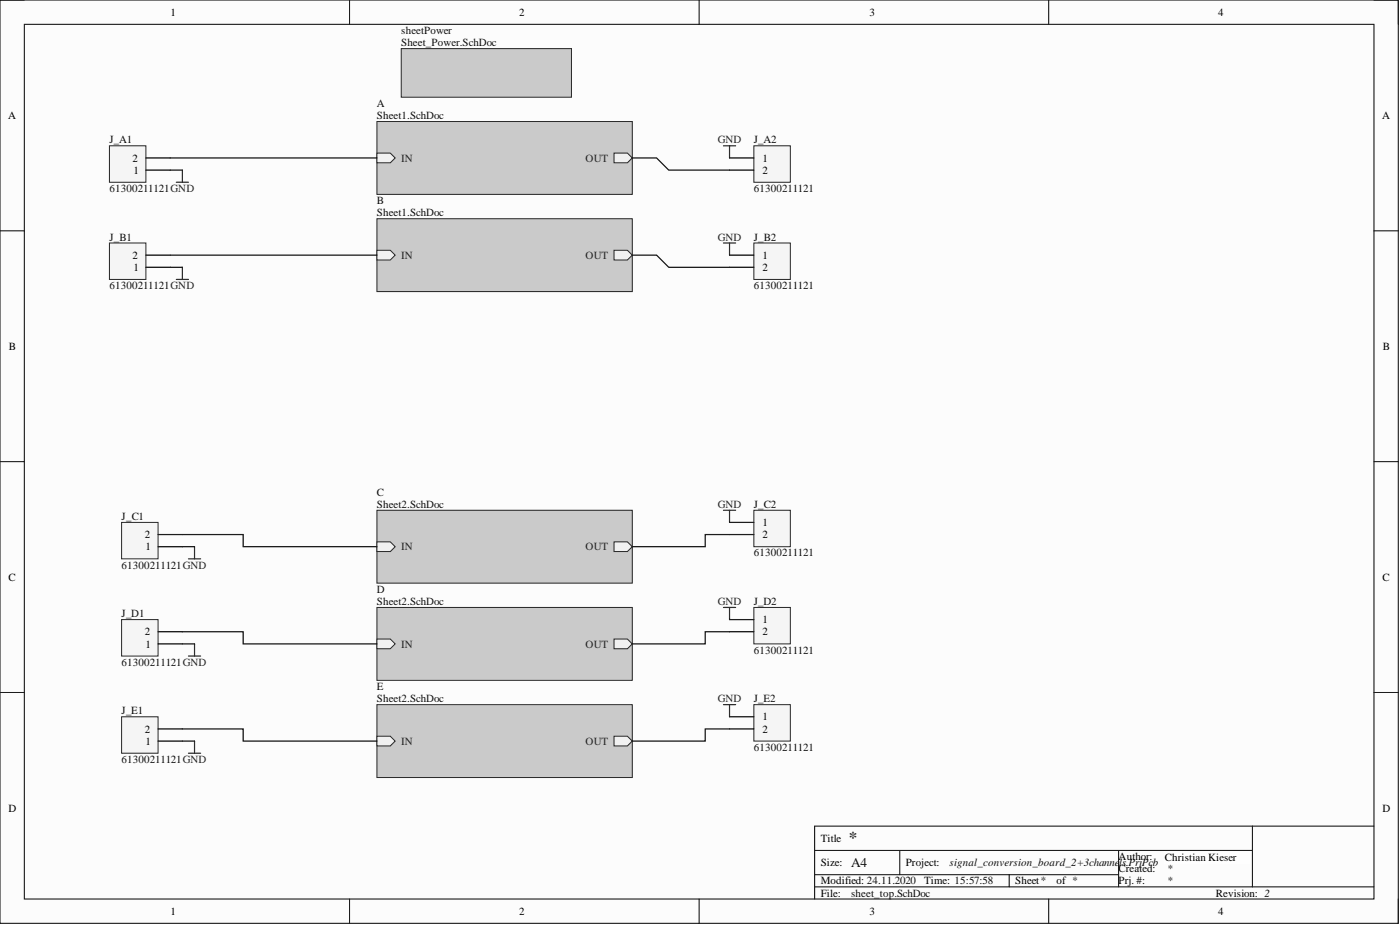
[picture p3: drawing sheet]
<svg xmlns="http://www.w3.org/2000/svg" width="292mm" height="193mm" viewBox="0 0 292 193" stroke-linecap="round" stroke-linejoin="round" font-family="sans-serif">
<defs><g id="words">
<text font-size="3.5" fill="#262626" x="177.1" y="175.8">*</text>
<text font-size="2.8" fill="#0e0e0e" x="177.6" y="180.9">A4</text>
<g font-size="2.3">
<text x="35.6" y="3.3">1</text>
<text x="108.3" y="3.3">2</text>
<text x="181.4" y="3.3">3</text>
<text x="254.2" y="3.3">4</text>
<text x="1.7" y="24.8">A</text>
<text x="288.4" y="24.8">A</text>
<text x="27.7" y="33.7">2</text>
<text x="159.1" y="33.7">1</text>
<text x="27.8" y="36.2">1</text>
<text x="159.1" y="36.2">2</text>
<text x="27.7" y="54">2</text>
<text x="159.1" y="54">1</text>
<text x="27.8" y="56.5">1</text>
<text x="159.1" y="56.5">2</text>
<text x="1.9" y="73">B</text>
<text x="288.5" y="73">B</text>
<text x="30.2" y="112.3">2</text>
<text x="159.1" y="109.7">1</text>
<text x="159.1" y="112.3">2</text>
<text x="30.4" y="114.8">1</text>
<text x="1.8" y="121.1">C</text>
<text x="288.4" y="121.1">C</text>
<text x="159.1" y="130">1</text>
<text x="30.2" y="132.6">2</text>
<text x="30.4" y="135.1">1</text>
<text x="159.1" y="132.6">2</text>
<text x="30.2" y="152.8">2</text>
<text x="30.4" y="155.4">1</text>
<text x="159.1" y="150.3">1</text>
<text x="159.1" y="152.8">2</text>
<text x="1.8" y="169.3">D</text>
<text x="288.4" y="169.3">D</text>
<text x="171.2" y="175.6">Title</text>
<text x="233.4" y="179.4">Author:</text>
<text x="243" y="179.7">Christian edinge</text>
<text x="171.2" y="180.7">Size:</text>
<text x="171.2" y="184.5">Modified: 24.11.2020</text>
<text x="189" y="180.7">Project:</text>
<text x="192.8" y="184.5">Time: 15:57:58</text>
<text x="211.8" y="184.5">Sheet*</text>
<text x="220.5" y="184.5">of *</text>
<text x="233.4" y="182">Created:</text>
<text x="233.4" y="184.5">Prj. #:</text>
<text x="35.6" y="190.8">1</text>
<text x="108.3" y="190.8">2</text>
<text x="171.2" y="187">File:</text>
<text x="181.4" y="190.8">3</text>
<text x="253.7" y="187">Revision: 2</text>
<text x="254.2" y="190.8">4</text>
</g>
<g font-size="2.3" fill="#0e0e0e">
<text x="83.7" y="7.1">sheetPower</text>
<text x="83.7" y="9.6">Sheet_Power.SchDoc</text>
<text x="78.6" y="22.3">A</text>
<text x="22.8" y="29.9">J_A1</text>
<text x="78.6" y="24.8">Sheet1.SchDoc</text>
<text x="157.3" y="29.9">J_A2</text>
<text x="22.8" y="40">61300211121GND</text>
<text x="157.3" y="40">61300211121</text>
<text x="78.6" y="42.6">B</text>
<text x="78.6" y="45.1">Sheet1.SchDoc</text>
<text x="22.8" y="50.2">J_B1</text>
<text x="157.3" y="50.2">J_B2</text>
<text x="22.8" y="60.3">61300211121GND</text>
<text x="157.3" y="60.3">61300211121</text>
<text x="78.6" y="103.4">C</text>
<text x="78.6" y="105.9">Sheet2.SchDoc</text>
<text x="157.3" y="105.9">J_C2</text>
<text x="25.4" y="108.5">J_C1</text>
<text x="25.4" y="118.6">61300211121GND</text>
<text x="157.3" y="116.1">61300211121</text>
<text x="78.6" y="123.7">D</text>
<text x="25.4" y="128.8">J_D1</text>
<text x="78.6" y="126.2">Sheet2.SchDoc</text>
<text x="157.3" y="126.2">J_D2</text>
<text x="157.3" y="136.4">61300211121</text>
<text x="25.4" y="138.9">61300211121GND</text>
<text x="78.6" y="144">E</text>
<text x="25.4" y="149">J_E1</text>
<text x="78.6" y="146.5">Sheet2.SchDoc</text>
<text x="157.3" y="146.5">J_E2</text>
<text x="25.4" y="159.2">61300211121GND</text>
<text x="157.3" y="156.6">61300211121</text>
<text x="243.5" y="179.4">Alfons RiKieserr</text>
<text x="198.1" y="180.7">signal_conversion_board_2+3channe</text>
<text x="233.5" y="180.7">ls.PrjPcb</text>
<text x="243.5" y="182">*</text>
<text x="243.5" y="184.5">*</text>
<text x="177.6" y="187">sheet_top.SchDoc</text>
</g>
<g font-size="2.3" fill="#262626">
<text x="149.8" y="29.9">GND</text>
<text x="83.7" y="33.7">IN</text>
<text x="122.2" y="33.7">OUT</text>
<text x="83.7" y="54">IN</text>
<text x="122.2" y="54">OUT</text>
<text x="149.8" y="50.2">GND</text>
<text x="149.8" y="105.9">GND</text>
<text x="83.7" y="114.8">IN</text>
<text x="122.2" y="114.8">OUT</text>
<text x="149.8" y="126.2">GND</text>
<text x="83.7" y="135.1">IN</text>
<text x="122.2" y="135.1">OUT</text>
<text x="149.8" y="146.5">GND</text>
<text x="83.7" y="155.4">IN</text>
<text x="122.2" y="155.4">OUT</text>
</g>
</g></defs>
<path d="M0 0h291.7v192.6h-291.7z" fill-rule="evenodd" fill="#fcfcfc"/>
<path d="M0 0h291.7v192.6h-291.7z" fill="none" stroke="#000" stroke-width=".21"/>
<path d="M5.1 5.1h281.6v182.4h-281.6z" fill-rule="evenodd" fill="#fcfcfc"/>
<g fill="none" stroke="#000" stroke-width=".21">
<path d="M0 0h5.1M5.1 5.1h281.6v182.4h-281.6zM72.9 0v5.1M145.9 0v5.1M218.8 0v5.1M286.7 0h5v5.1M0 48.2h5.1M286.7 48.2h5M0 96.3h5.1M286.7 96.3h5M0 144.5h5.1M286.7 144.5h5"/>
<path d="M170 177.4h91.3M187.7 177.4v5.1M233.4 177.4v7.6M261.3 172.3v12.7M286.7 172.3h-116.7v15.2M72.9 187.5v5.1M145.9 187.5v5.1M170 185h116.7M170 182.5h63.4M210.6 182.5v2.5M218.8 187.5v5.1M291.7 187.5v5.1"/>
</g>
<path d="M83.7 10.1h35.5v10.2h-35.5z" fill-rule="evenodd" fill="#cacaca"/>
<path d="M83.7 10.1h35.5v10.2h-35.5z" fill="none" stroke="#262626" stroke-width=".21"/>
<path d="M78.6 25.3h53.3v15.3h-53.3z" fill-rule="evenodd" fill="#cacaca"/>
<path d="M78.6 25.3h53.3v15.3h-53.3z" fill="none" stroke="#262626" stroke-width=".21"/>
<path d="M128.1 31.9h2.8l1 1.1-1 1h-2.8z" fill-rule="evenodd" fill="#f0f0f0"/>
<path d="M128.1 31.9h2.8l1 1.1-1 1h-2.8z" fill="none" stroke="#262626" stroke-width=".21"/>
<path d="M78.6 31.9h2.8l1 1.1-1 1h-2.8z" fill-rule="evenodd" fill="#f0f0f0"/>
<path d="M78.6 31.9h2.8l1 1.1-1 1h-2.8z" fill="none" stroke="#262626" stroke-width=".21"/>
<path d="M78.6 45.6h53.3v15.2h-53.3z" fill-rule="evenodd" fill="#cacaca"/>
<path d="M78.6 45.6h53.3v15.2h-53.3z" fill="none" stroke="#262626" stroke-width=".21"/>
<path d="M128.1 52.2h2.8l1 1-1 1h-2.8z" fill-rule="evenodd" fill="#f0f0f0"/>
<path d="M128.1 52.2h2.8l1 1-1 1h-2.8z" fill="none" stroke="#262626" stroke-width=".21"/>
<path d="M78.6 52.2h2.8l1 1-1 1h-2.8z" fill-rule="evenodd" fill="#f0f0f0"/>
<path d="M78.6 52.2h2.8l1 1-1 1h-2.8z" fill="none" stroke="#262626" stroke-width=".21"/>
<path d="M36.8 38h2.5M38.1 35.5v2.5M150.9 30.4h2.6M152.2 30.4v2.6M36.8 58.3h2.5M38.1 55.8v2.5M150.9 50.7h2.6M152.2 50.7v2.5" fill="none" stroke="#262626" stroke-width=".25"/>
<path d="M78.6 106.4h53.3v15.3h-53.3z" fill-rule="evenodd" fill="#cacaca"/>
<path d="M78.6 106.4h53.3v15.3h-53.3z" fill="none" stroke="#262626" stroke-width=".21"/>
<path d="M128.1 113h2.8l1 1.1-1 1h-2.8z" fill-rule="evenodd" fill="#f0f0f0"/>
<path d="M128.1 113h2.8l1 1.1-1 1h-2.8z" fill="none" stroke="#262626" stroke-width=".21"/>
<path d="M78.6 113h2.8l1 1.1-1 1h-2.8z" fill-rule="evenodd" fill="#f0f0f0"/>
<path d="M78.6 113h2.8l1 1.1-1 1h-2.8z" fill="none" stroke="#262626" stroke-width=".21"/>
<path d="M39.3 116.6h2.6M40.6 114.1v2.5M150.9 106.4h2.6M152.2 106.4v2.6" fill="none" stroke="#262626" stroke-width=".25"/>
<path d="M78.6 126.7h53.3v15.2h-53.3z" fill-rule="evenodd" fill="#cacaca"/>
<path d="M78.6 126.7h53.3v15.2h-53.3z" fill="none" stroke="#262626" stroke-width=".21"/>
<path d="M128.1 133.3h2.8l1 1-1 1h-2.8z" fill-rule="evenodd" fill="#f0f0f0"/>
<path d="M128.1 133.3h2.8l1 1-1 1h-2.8z" fill="none" stroke="#262626" stroke-width=".21"/>
<path d="M78.6 133.3h2.8l1 1-1 1h-2.8z" fill-rule="evenodd" fill="#f0f0f0"/>
<path d="M78.6 133.3h2.8l1 1-1 1h-2.8z" fill="none" stroke="#262626" stroke-width=".21"/>
<path d="M39.3 136.9h2.6M40.6 134.3v2.6M150.9 126.7h2.6M152.2 126.7v2.6" fill="none" stroke="#262626" stroke-width=".25"/>
<path d="M78.6 147h53.3v15.2h-53.3z" fill-rule="evenodd" fill="#cacaca"/>
<path d="M78.6 147h53.3v15.2h-53.3z" fill="none" stroke="#262626" stroke-width=".21"/>
<path d="M128.1 153.6h2.8l1 1-1 1h-2.8z" fill-rule="evenodd" fill="#f0f0f0"/>
<path d="M128.1 153.6h2.8l1 1-1 1h-2.8z" fill="none" stroke="#262626" stroke-width=".21"/>
<path d="M78.6 153.6h2.8l1 1-1 1h-2.8z" fill-rule="evenodd" fill="#f0f0f0"/>
<path d="M78.6 153.6h2.8l1 1-1 1h-2.8z" fill="none" stroke="#262626" stroke-width=".21"/>
<path d="M39.3 157.1h2.6M40.6 154.6v2.5M150.9 147h2.6M152.2 147v2.5" fill="none" stroke="#262626" stroke-width=".25"/>
<path d="M157.3 30.4h7.6v7.6h-7.6z" fill-rule="evenodd" fill="#f5f5f5"/>
<path d="M157.3 30.4h7.6v7.6h-7.6z" fill="none" stroke="#262626" stroke-width=".21"/>
<path d="M152.2 33h5.1M152.2 35.5h5.1" fill="none" stroke="#000" stroke-width=".25"/>
<path d="M157.3 50.7h7.6v7.6h-7.6z" fill-rule="evenodd" fill="#f5f5f5"/>
<path d="M157.3 50.7h7.6v7.6h-7.6z" fill="none" stroke="#262626" stroke-width=".21"/>
<path d="M152.2 53.2h5.1M152.2 55.8h5.1" fill="none" stroke="#000" stroke-width=".25"/>
<path d="M157.3 106.4h7.6v7.7h-7.6z" fill-rule="evenodd" fill="#f5f5f5"/>
<path d="M157.3 106.4h7.6v7.7h-7.6z" fill="none" stroke="#262626" stroke-width=".21"/>
<path d="M152.2 109h5.1M152.2 111.5h5.1" fill="none" stroke="#000" stroke-width=".25"/>
<path d="M157.3 126.7h7.6v7.6h-7.6z" fill-rule="evenodd" fill="#f5f5f5"/>
<path d="M157.3 126.7h7.6v7.6h-7.6z" fill="none" stroke="#262626" stroke-width=".21"/>
<path d="M152.2 129.3h5.1M152.2 131.8h5.1" fill="none" stroke="#000" stroke-width=".25"/>
<path d="M157.3 147h7.6v7.6h-7.6z" fill-rule="evenodd" fill="#f5f5f5"/>
<path d="M157.3 147h7.6v7.6h-7.6z" fill="none" stroke="#262626" stroke-width=".21"/>
<path d="M152.2 149.5h5.1M152.2 152.1h5.1" fill="none" stroke="#000" stroke-width=".25"/>
<path d="M22.8 30.4h7.6v7.6h-7.6z" fill-rule="evenodd" fill="#f5f5f5"/>
<path d="M22.8 30.4h7.6v7.6h-7.6z" fill="none" stroke="#262626" stroke-width=".21"/>
<path d="M30.4 35.5h5.1M30.4 33h5.1" fill="none" stroke="#000" stroke-width=".25"/>
<path d="M22.8 50.7h7.6v7.6h-7.6z" fill-rule="evenodd" fill="#f5f5f5"/>
<path d="M22.8 50.7h7.6v7.6h-7.6z" fill="none" stroke="#262626" stroke-width=".21"/>
<path d="M30.4 55.8h5.1M30.4 53.2h5.1" fill="none" stroke="#000" stroke-width=".25"/>
<path d="M25.4 109h7.6v7.6h-7.6z" fill-rule="evenodd" fill="#f5f5f5"/>
<path d="M25.4 109h7.6v7.6h-7.6z" fill="none" stroke="#262626" stroke-width=".21"/>
<path d="M33 114.1h5.1M33 111.5h5.1" fill="none" stroke="#000" stroke-width=".25"/>
<path d="M25.4 129.3h7.6v7.6h-7.6z" fill-rule="evenodd" fill="#f5f5f5"/>
<path d="M25.4 129.3h7.6v7.6h-7.6z" fill="none" stroke="#262626" stroke-width=".21"/>
<path d="M33 134.3h5.1M33 131.8h5.1" fill="none" stroke="#000" stroke-width=".25"/>
<path d="M25.4 149.5h7.6v7.6h-7.6z" fill-rule="evenodd" fill="#f5f5f5"/>
<path d="M25.4 149.5h7.6v7.6h-7.6z" fill="none" stroke="#262626" stroke-width=".21"/>
<path d="M33 154.6h5.1M33 152.1h5.1" fill="none" stroke="#000" stroke-width=".25"/>
<g fill="none" stroke="#0e0e0e" stroke-width=".25">
<path d="M35.5 33h43.1M35.5 35.5h2.6M131.9 33h5.1l2.5 2.5h12.7M35.5 53.2h43.1M35.5 55.8h2.6M131.9 53.2h5.1l2.5 2.6h12.7M38.1 111.5h12.6v2.6h27.9M38.1 114.1h2.5M152.2 111.5h-5.1v2.6h-15.2M38.1 131.8h12.6v2.5h27.9M38.1 134.3h2.5M152.2 131.8h-5.1v2.5h-15.2"/>
<path d="M38.1 152.1h12.6v2.5h27.9M38.1 154.6h2.5M152.2 152.1h-5.1v2.5h-15.2"/>
</g>
<path d="M243 177.7h17.8v2.5h-17.8z" fill-rule="evenodd" fill="#fefefe"/>
<path d="M243 177.7h17.8v2.5h-17.8z" fill="none" stroke="#fefefe" stroke-width=".21"/>
<use href="#words"/>
</svg>
